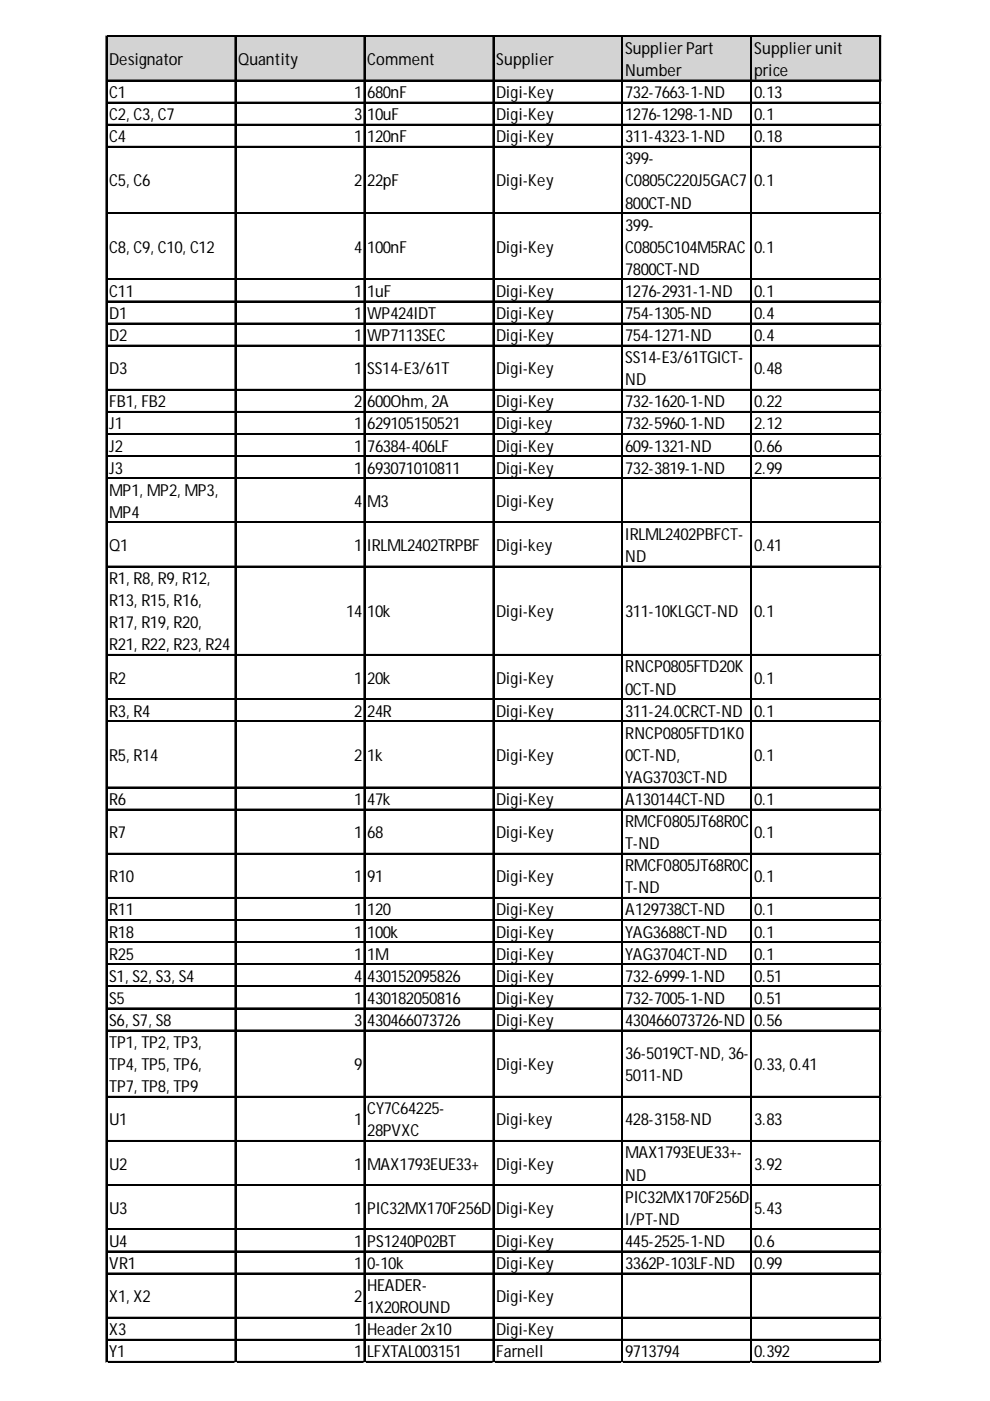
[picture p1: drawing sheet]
<svg xmlns="http://www.w3.org/2000/svg" width="210mm" height="297mm" viewBox="0 0 210 297" stroke-linecap="round" stroke-linejoin="round" font-family="sans-serif">
<defs><g id="words">
<g font-size="3.5">
<text x="132.6" y="11.4">SupplierPart</text>
<text x="159.9" y="11.4">Supplierunit</text>
<text x="23.2" y="13.8">Designator</text>
<text x="50.5" y="13.8">Quantity</text>
<text x="77.9" y="13.8">Comment</text>
<text x="105.2" y="13.8">Supplier</text>
<text x="132.6" y="16.1">Number</text>
<text x="159.9" y="16.1">price</text>
<text x="23.2" y="20.8">C1</text>
<text x="75.1" y="20.8">1</text>
<text x="77.9" y="20.8">680nF</text>
<text x="105.2" y="20.8">Digi-Key</text>
<text x="132.6" y="20.8">732-7663-1-ND</text>
<text x="159.9" y="20.8">0.13</text>
<text x="23.2" y="25.5">C2, C3, C7</text>
<text x="75.1" y="25.5">3</text>
<text x="77.9" y="25.5">10uF</text>
<text x="105.2" y="25.5">Digi-Key</text>
<text x="132.6" y="25.5">1276-1298-1-ND</text>
<text x="159.9" y="25.5">0.1</text>
<text x="23.2" y="30.2">C4</text>
<text x="75.1" y="30.2">1</text>
<text x="77.9" y="30.2">120nF</text>
<text x="105.2" y="30.2">Digi-Key</text>
<text x="132.6" y="30.2">311-4323-1-ND</text>
<text x="132.6" y="34.8">399-</text>
<text x="159.9" y="30.2">0.18</text>
<text x="23.2" y="39.5">C5, C6</text>
<text x="75.1" y="39.5">2</text>
<text x="77.9" y="39.5">22pF</text>
<text x="105.2" y="39.5">Digi-Key</text>
<text x="132.6" y="39.5">C0805C220J5GAC7</text>
<text x="159.9" y="39.5">0.1</text>
<text x="132.6" y="44.2">800CT-ND</text>
<text x="23.2" y="53.6">C8, C9, C10, C12</text>
<text x="75.1" y="53.6">4</text>
<text x="77.9" y="53.6">100nF</text>
<text x="105.2" y="53.6">Digi-Key</text>
<text x="132.6" y="48.9">399-</text>
<text x="132.6" y="53.6">C0805C104M5RAC</text>
<text x="159.9" y="53.6">0.1</text>
<text x="132.6" y="58.3">7800CT-ND</text>
<text x="23.2" y="62.9">C11</text>
<text x="75.1" y="62.9">1</text>
<text x="77.9" y="62.9">1uF</text>
<text x="105.2" y="62.9">Digi-Key</text>
<text x="132.6" y="62.9">1276-2931-1-ND</text>
<text x="159.9" y="62.9">0.1</text>
<text x="23.2" y="67.6">D1</text>
<text x="75.1" y="67.6">1</text>
<text x="77.9" y="67.6">WP424IDT</text>
<text x="105.2" y="67.6">Digi-Key</text>
<text x="132.6" y="67.6">754-1305-ND</text>
<text x="159.9" y="67.6">0.4</text>
<text x="23.2" y="72.3">D2</text>
<text x="75.1" y="72.3">1</text>
<text x="77.9" y="72.3">WP7113SEC</text>
<text x="105.2" y="72.3">Digi-Key</text>
<text x="132.6" y="72.3">754-1271-ND</text>
<text x="132.6" y="77">SS14-E3/61TGICT-</text>
<text x="159.9" y="72.3">0.4</text>
<text x="23.2" y="79.3">D3</text>
<text x="75.1" y="79.3">1</text>
<text x="77.9" y="79.3">SS14-E3/61T</text>
<text x="105.2" y="79.3">Digi-Key</text>
<text x="132.6" y="81.7">ND</text>
<text x="159.9" y="79.3">0.48</text>
<text x="23.2" y="86.4">FB1, FB2</text>
<text x="75.1" y="86.4">2</text>
<text x="77.9" y="86.4">600Ohm, 2A</text>
<text x="105.2" y="86.4">Digi-Key</text>
<text x="132.6" y="86.4">732-1620-1-ND</text>
<text x="159.9" y="86.4">0.22</text>
<text x="23.2" y="91">J1</text>
<text x="23.2" y="95.7">J2</text>
<text x="75.1" y="91">1</text>
<text x="75.1" y="95.7">1</text>
<text x="77.9" y="91">629105150521</text>
<text x="77.9" y="95.7">76384-406LF</text>
<text x="105.2" y="91">Digi-key</text>
<text x="105.2" y="95.7">Digi-Key</text>
<text x="132.6" y="91">732-5960-1-ND</text>
<text x="132.6" y="95.7">609-1321-ND</text>
<text x="159.9" y="91">2.12</text>
<text x="159.9" y="95.7">0.66</text>
<text x="23.2" y="100.4">J3</text>
<text x="75.1" y="100.4">1</text>
<text x="77.9" y="100.4">693071010811</text>
<text x="105.2" y="100.4">Digi-Key</text>
<text x="132.6" y="100.4">732-3819-1-ND</text>
<text x="159.9" y="100.4">2.99</text>
<text x="23.2" y="105.1">MP1, MP2, MP3,</text>
<text x="75.1" y="107.4">4</text>
<text x="77.9" y="107.4">M3</text>
<text x="105.2" y="107.4">Digi-Key</text>
<text x="23.2" y="109.8">MP4</text>
<text x="23.2" y="116.8">Q1</text>
<text x="75.1" y="116.8">1</text>
<text x="77.9" y="116.8">IRLML2402TRPBF</text>
<text x="105.2" y="116.8">Digi-key</text>
<text x="132.6" y="114.5">IRLML2402PBFCT-</text>
<text x="132.6" y="119.2">ND</text>
<text x="159.9" y="116.8">0.41</text>
<text x="23.2" y="123.8">R1, R8, R9, R12,</text>
<text x="23.2" y="128.5">R13, R15, R16,</text>
<text x="73.4" y="130.9">14</text>
<text x="77.9" y="130.9">10k</text>
<text x="105.2" y="130.9">Digi-Key</text>
<text x="132.6" y="130.9">311-10KLGCT-ND</text>
<text x="159.9" y="130.9">0.1</text>
<text x="23.2" y="133.2">R17, R19, R20,</text>
<text x="23.2" y="137.9">R21, R22, R23, R24</text>
<text x="132.6" y="142.6">RNCP0805FTD20K</text>
<text x="23.2" y="144.9">R2</text>
<text x="75.1" y="144.9">1</text>
<text x="77.9" y="144.9">20k</text>
<text x="105.2" y="144.9">Digi-Key</text>
<text x="132.6" y="147.3">0CT-ND</text>
<text x="159.9" y="144.9">0.1</text>
<text x="23.2" y="151.9">R3, R4</text>
<text x="75.1" y="151.9">2</text>
<text x="77.9" y="151.9">24R</text>
<text x="105.2" y="151.9">Digi-Key</text>
<text x="132.6" y="151.9">311-24.0CRCT-ND</text>
<text x="159.9" y="151.9">0.1</text>
<text x="23.2" y="161.3">R5, R14</text>
<text x="75.1" y="161.3">2</text>
<text x="77.9" y="161.3">1k</text>
<text x="105.2" y="161.3">Digi-Key</text>
<text x="132.6" y="156.6">RNCP0805FTD1K0</text>
<text x="132.6" y="161.3">0CT-ND,</text>
<text x="159.9" y="161.3">0.1</text>
<text x="132.6" y="166">YAG3703CT-ND</text>
<text x="23.2" y="170.7">R6</text>
<text x="75.1" y="170.7">1</text>
<text x="77.9" y="170.7">47k</text>
<text x="105.2" y="170.7">Digi-Key</text>
<text x="132.6" y="170.7">A130144CT-ND</text>
<text x="159.9" y="170.7">0.1</text>
<text x="23.2" y="177.7">R7</text>
<text x="75.1" y="177.7">1</text>
<text x="77.9" y="177.7">68</text>
<text x="105.2" y="177.7">Digi-Key</text>
<text x="132.6" y="175.4">RMCF0805JT68R0C</text>
<text x="159.9" y="177.7">0.1</text>
<text x="132.6" y="180">T-ND</text>
<text x="132.6" y="184.7">RMCF0805JT68R0C</text>
<text x="23.2" y="187.1">R10</text>
<text x="75.1" y="187.1">1</text>
<text x="77.9" y="187.1">91</text>
<text x="105.2" y="187.1">Digi-Key</text>
<text x="132.6" y="189.4">T-ND</text>
<text x="159.9" y="187.1">0.1</text>
<text x="23.2" y="194.1">R11</text>
<text x="75.1" y="194.1">1</text>
<text x="77.9" y="194.1">120</text>
<text x="105.2" y="194.1">Digi-Key</text>
<text x="132.6" y="194.1">A129738CT-ND</text>
<text x="159.9" y="194.1">0.1</text>
<text x="23.2" y="198.8">R18</text>
<text x="23.2" y="203.5">R25</text>
<text x="75.1" y="198.8">1</text>
<text x="75.1" y="203.5">1</text>
<text x="77.9" y="198.8">100k</text>
<text x="77.9" y="203.5">1M</text>
<text x="105.2" y="198.8">Digi-Key</text>
<text x="105.2" y="203.5">Digi-Key</text>
<text x="132.6" y="198.8">YAG3688CT-ND</text>
<text x="132.6" y="203.5">YAG3704CT-ND</text>
<text x="159.9" y="198.8">0.1</text>
<text x="159.9" y="203.5">0.1</text>
<text x="23.2" y="208.2">S1, S2, S3, S4</text>
<text x="75.1" y="208.2">4</text>
<text x="77.9" y="208.2">430152095826</text>
<text x="105.2" y="208.2">Digi-Key</text>
<text x="132.6" y="208.2">732-6999-1-ND</text>
<text x="159.9" y="208.2">0.51</text>
<text x="23.2" y="212.8">S5</text>
<text x="75.1" y="212.8">1</text>
<text x="77.9" y="212.8">430182050816</text>
<text x="105.2" y="212.8">Digi-Key</text>
<text x="132.6" y="212.8">732-7005-1-ND</text>
<text x="159.9" y="212.8">0.51</text>
<text x="23.2" y="217.5">S6, S7, S8</text>
<text x="75.1" y="217.5">3</text>
<text x="77.9" y="217.5">430466073726</text>
<text x="105.2" y="217.5">Digi-Key</text>
<text x="132.6" y="217.5">430466073726-ND</text>
<text x="159.9" y="217.5">0.56</text>
<text x="23.2" y="222.2">TP1, TP2, TP3,</text>
<text x="23.2" y="226.9">TP4, TP5, TP6,</text>
<text x="75.1" y="226.9">9</text>
<text x="105.2" y="226.9">Digi-Key</text>
<text x="132.6" y="224.5">36-5019CT-ND, 36-</text>
<text x="159.9" y="226.9">0.33, 0.41</text>
<text x="23.2" y="231.6">TP7, TP8, TP9</text>
<text x="132.6" y="229.2">5011-ND</text>
<text x="23.2" y="238.6">U1</text>
<text x="75.1" y="238.6">1</text>
<text x="77.9" y="236.3">CY7C64225-</text>
<text x="105.2" y="238.6">Digi-key</text>
<text x="132.6" y="238.6">428-3158-ND</text>
<text x="159.9" y="238.6">3.83</text>
<text x="77.9" y="240.9">28PVXC</text>
<text x="132.6" y="245.6">MAX1793EUE33+-</text>
<text x="23.2" y="248">U2</text>
<text x="75.1" y="248">1</text>
<text x="77.9" y="248">MAX1793EUE33+</text>
<text x="105.2" y="248">Digi-Key</text>
<text x="132.6" y="250.3">ND</text>
<text x="159.9" y="248">3.92</text>
<text x="23.2" y="257.3">U3</text>
<text x="75.1" y="257.3">1</text>
<text x="77.9" y="257.3">PIC32MX170F256D</text>
<text x="105.2" y="257.3">Digi-Key</text>
<text x="132.6" y="255">PIC32MX170F256D-</text>
<text x="159.9" y="257.3">5.43</text>
<text x="132.6" y="259.7">I/PT-ND</text>
<text x="23.2" y="264.4">U4</text>
<text x="23.2" y="269">VR1</text>
<text x="75.1" y="264.4">1</text>
<text x="75.1" y="269">1</text>
<text x="77.9" y="264.4">PS1240P02BT</text>
<text x="77.9" y="269">0-10k</text>
<text x="105.2" y="264.4">Digi-Key</text>
<text x="105.2" y="269">Digi-Key</text>
<text x="132.6" y="264.4">445-2525-1-ND</text>
<text x="132.6" y="269">3362P-103LF-ND</text>
<text x="159.9" y="264.4">0.6</text>
<text x="159.9" y="269">0.99</text>
<text x="77.9" y="273.7">HEADER-</text>
<text x="23.2" y="276.1">X1, X2</text>
<text x="75.1" y="276.1">2</text>
<text x="77.9" y="278.4">1X20ROUND</text>
<text x="105.2" y="276.1">Digi-Key</text>
<text x="23.2" y="283.1">X3</text>
<text x="23.2" y="287.8">Y1</text>
<text x="75.1" y="283.1">1</text>
<text x="75.1" y="287.8">1</text>
<text x="77.9" y="283.1">Header2x10</text>
<text x="77.9" y="287.8">LFXTAL003151</text>
<text x="105.2" y="283.1">Digi-Key</text>
<text x="105.2" y="287.8">Farnell</text>
<text x="132.6" y="287.8">9713794</text>
<text x="159.9" y="287.8">0.392</text>
</g>
</g></defs>
<path d="M22.7 7.8h164.1v9.4h-164.1z" fill="#d3d3d3"/>
<g fill="none" stroke="#000" stroke-width=".23">
<path d="M22.5 7.6v281.3M22.6 7.6v281.3M22.7 7.6h164.1M22.7 7.7h164.1M22.7 17h164.1M22.7 17.1h164.1M49.8 7.8v281.1M49.9 7.8v281.1M77.2 7.8v281.1M77.3 7.8v281.1M104.5 7.8v281.1M104.6 7.8v281.1"/>
<path d="M131.9 7.8v281.1M132 7.8v281.1M159.2 7.8v281.1M159.3 7.8v281.1M186.6 7.8v281.1M186.7 7.8v281.1M22.7 21.7h164.1M22.7 21.8h164.1M22.7 26.3h164.1M22.7 26.5h164.1M22.7 31h164.1M22.7 31.1h164.1"/>
<path d="M22.7 45.1h164.1M22.7 45.2h164.1M22.7 59.1h164.1M22.7 59.2h164.1M22.7 63.8h164.1M22.7 63.9h164.1M22.7 68.5h164.1M22.7 68.6h164.1M22.7 73.2h164.1M22.7 73.3h164.1M22.7 82.6h164.1M22.7 82.7h164.1"/>
<path d="M22.7 87.2h164.1M22.7 87.4h164.1M22.7 91.9h164.1M22.7 92h164.1M22.7 96.6h164.1M22.7 96.7h164.1M22.7 101.3h164.1M22.7 101.4h164.1M22.7 110.7h164.1M22.7 110.8h164.1M22.7 120h164.1M22.7 120.1h164.1"/>
<path d="M22.7 138.8h164.1M22.7 138.9h164.1M22.7 148.1h164.1M22.7 148.2h164.1M22.7 152.8h164.1M22.7 152.9h164.1M22.7 166.9h164.1M22.7 167h164.1M22.7 171.5h164.1M22.7 171.7h164.1M22.7 180.9h164.1M22.7 181h164.1"/>
<path d="M22.7 190.3h164.1M22.7 190.4h164.1M22.7 195h164.1M22.7 195.1h164.1M22.7 199.7h164.1M22.7 199.8h164.1M22.7 204.3h164.1M22.7 204.5h164.1M22.7 209h164.1M22.7 209.1h164.1M22.7 213.7h164.1M22.7 213.8h164.1"/>
<path d="M22.7 218.4h164.1M22.7 218.5h164.1M22.7 232.4h164.1M22.7 232.6h164.1M22.7 241.8h164.1M22.7 241.9h164.1M22.7 251.2h164.1M22.7 251.3h164.1M22.7 260.5h164.1M22.7 260.7h164.1M22.7 265.2h164.1M22.7 265.3h164.1"/>
<path d="M22.7 269.9h164.1M22.7 270h164.1M22.7 279.3h164.1M22.7 279.4h164.1M22.7 284h164.1M22.7 284.1h164.1M22.7 288.7h164.1M22.7 288.8h164.1"/>
</g>
<path d="M22.5 288.9h.1" fill="none" stroke="#d4d4d4" stroke-width=".23"/>
<path d="M22.5 288.9h.2z" fill="#d4d4d4"/>
<path d="M49.8 288.9h.1" fill="none" stroke="#d4d4d4" stroke-width=".23"/>
<path d="M49.8 288.9h.3z" fill="#d4d4d4"/>
<path d="M77.2 288.9h.1" fill="none" stroke="#d4d4d4" stroke-width=".23"/>
<path d="M77.2 288.9h.2z" fill="#d4d4d4"/>
<path d="M104.5 288.9h.1" fill="none" stroke="#d4d4d4" stroke-width=".23"/>
<path d="M104.5 288.9h.3z" fill="#d4d4d4"/>
<path d="M131.9 288.9h.1" fill="none" stroke="#d4d4d4" stroke-width=".23"/>
<path d="M131.9 288.9h.2z" fill="#d4d4d4"/>
<path d="M159.2 288.9h.1" fill="none" stroke="#d4d4d4" stroke-width=".23"/>
<path d="M159.2 288.9h.2z" fill="#d4d4d4"/>
<path d="M186.6 288.9h.1" fill="none" stroke="#d4d4d4" stroke-width=".23"/>
<path d="M186.6 288.9h.2z" fill="#d4d4d4"/>
<path d="M186.8 21.7h.1" fill="none" stroke="#d4d4d4" stroke-width=".23"/>
<path d="M186.8 21.7v.2z" fill="#d4d4d4"/>
<path d="M186.8 26.3h.1" fill="none" stroke="#d4d4d4" stroke-width=".23"/>
<path d="M186.8 26.3v.3z" fill="#d4d4d4"/>
<path d="M186.8 31h.1" fill="none" stroke="#d4d4d4" stroke-width=".23"/>
<path d="M186.8 31v.3z" fill="#d4d4d4"/>
<path d="M186.8 45.1h.1" fill="none" stroke="#d4d4d4" stroke-width=".23"/>
<path d="M186.8 45.1v.2z" fill="#d4d4d4"/>
<path d="M186.8 59.1h.1" fill="none" stroke="#d4d4d4" stroke-width=".23"/>
<path d="M186.8 59.1v.3z" fill="#d4d4d4"/>
<path d="M186.8 63.8h.1" fill="none" stroke="#d4d4d4" stroke-width=".23"/>
<path d="M186.8 63.8v.3z" fill="#d4d4d4"/>
<path d="M186.8 68.5h.1" fill="none" stroke="#d4d4d4" stroke-width=".23"/>
<path d="M186.8 68.5v.2z" fill="#d4d4d4"/>
<path d="M186.8 73.2h.1" fill="none" stroke="#d4d4d4" stroke-width=".23"/>
<path d="M186.8 73.2v.2z" fill="#d4d4d4"/>
<path d="M186.8 82.6h.1" fill="none" stroke="#d4d4d4" stroke-width=".23"/>
<path d="M186.8 82.6v.2z" fill="#d4d4d4"/>
<path d="M186.8 87.2h.1" fill="none" stroke="#d4d4d4" stroke-width=".23"/>
<path d="M186.8 87.2v.3z" fill="#d4d4d4"/>
<path d="M186.8 91.9h.1" fill="none" stroke="#d4d4d4" stroke-width=".23"/>
<path d="M186.8 91.9v.3z" fill="#d4d4d4"/>
<path d="M186.8 96.6h.1" fill="none" stroke="#d4d4d4" stroke-width=".23"/>
<path d="M186.8 96.6v.2z" fill="#d4d4d4"/>
<path d="M186.8 101.3h.1" fill="none" stroke="#d4d4d4" stroke-width=".23"/>
<path d="M186.8 101.3v.2z" fill="#d4d4d4"/>
<path d="M186.8 110.7h.1" fill="none" stroke="#d4d4d4" stroke-width=".23"/>
<path d="M186.8 110.7v.2z" fill="#d4d4d4"/>
<path d="M186.8 120h.1" fill="none" stroke="#d4d4d4" stroke-width=".23"/>
<path d="M186.8 120v.3z" fill="#d4d4d4"/>
<path d="M186.8 138.8h.1" fill="none" stroke="#d4d4d4" stroke-width=".23"/>
<path d="M186.8 138.8v.2z" fill="#d4d4d4"/>
<path d="M186.8 148.1h.1" fill="none" stroke="#d4d4d4" stroke-width=".23"/>
<path d="M186.8 148.1v.3z" fill="#d4d4d4"/>
<path d="M186.8 152.8h.1" fill="none" stroke="#d4d4d4" stroke-width=".23"/>
<path d="M186.8 152.8v.2z" fill="#d4d4d4"/>
<path d="M186.8 166.9h.1" fill="none" stroke="#d4d4d4" stroke-width=".23"/>
<path d="M186.8 166.9v.2z" fill="#d4d4d4"/>
<path d="M186.8 171.5h.1" fill="none" stroke="#d4d4d4" stroke-width=".23"/>
<path d="M186.8 171.5v.3z" fill="#d4d4d4"/>
<path d="M186.8 180.9h.1" fill="none" stroke="#d4d4d4" stroke-width=".23"/>
<path d="M186.8 180.9v.3z" fill="#d4d4d4"/>
<path d="M186.8 190.3h.1" fill="none" stroke="#d4d4d4" stroke-width=".23"/>
<path d="M186.8 190.3v.2z" fill="#d4d4d4"/>
<path d="M186.8 195h.1" fill="none" stroke="#d4d4d4" stroke-width=".23"/>
<path d="M186.8 195v.2z" fill="#d4d4d4"/>
<path d="M186.8 199.7h.1" fill="none" stroke="#d4d4d4" stroke-width=".23"/>
<path d="M186.8 199.7v.2z" fill="#d4d4d4"/>
<path d="M186.8 204.3h.1" fill="none" stroke="#d4d4d4" stroke-width=".23"/>
<path d="M186.8 204.3v.3z" fill="#d4d4d4"/>
<path d="M186.8 209h.1" fill="none" stroke="#d4d4d4" stroke-width=".23"/>
<path d="M186.8 209v.3z" fill="#d4d4d4"/>
<path d="M186.8 213.7h.1" fill="none" stroke="#d4d4d4" stroke-width=".23"/>
<path d="M186.8 213.7v.2z" fill="#d4d4d4"/>
<path d="M186.8 218.4h.1" fill="none" stroke="#d4d4d4" stroke-width=".23"/>
<path d="M186.8 218.4v.2z" fill="#d4d4d4"/>
<path d="M186.8 232.4h.1" fill="none" stroke="#d4d4d4" stroke-width=".23"/>
<path d="M186.8 232.4v.3z" fill="#d4d4d4"/>
<path d="M186.8 241.8h.1" fill="none" stroke="#d4d4d4" stroke-width=".23"/>
<path d="M186.8 241.8v.2z" fill="#d4d4d4"/>
<path d="M186.8 251.2h.1" fill="none" stroke="#d4d4d4" stroke-width=".23"/>
<path d="M186.8 251.2v.2z" fill="#d4d4d4"/>
<path d="M186.8 260.5h.1" fill="none" stroke="#d4d4d4" stroke-width=".23"/>
<path d="M186.8 260.5v.3z" fill="#d4d4d4"/>
<path d="M186.8 265.2h.1" fill="none" stroke="#d4d4d4" stroke-width=".23"/>
<path d="M186.8 265.2v.3z" fill="#d4d4d4"/>
<path d="M186.8 269.9h.1" fill="none" stroke="#d4d4d4" stroke-width=".23"/>
<path d="M186.8 269.9v.2z" fill="#d4d4d4"/>
<path d="M186.8 279.3h.1" fill="none" stroke="#d4d4d4" stroke-width=".23"/>
<path d="M186.8 279.3v.2z" fill="#d4d4d4"/>
<path d="M186.8 284h.1" fill="none" stroke="#d4d4d4" stroke-width=".23"/>
<path d="M186.8 284v.2z" fill="#d4d4d4"/>
<path d="M186.8 288.7h.1" fill="none" stroke="#d4d4d4" stroke-width=".23"/>
<path d="M186.8 288.7v.2z" fill="#d4d4d4"/>
<use href="#words"/>
</svg>
